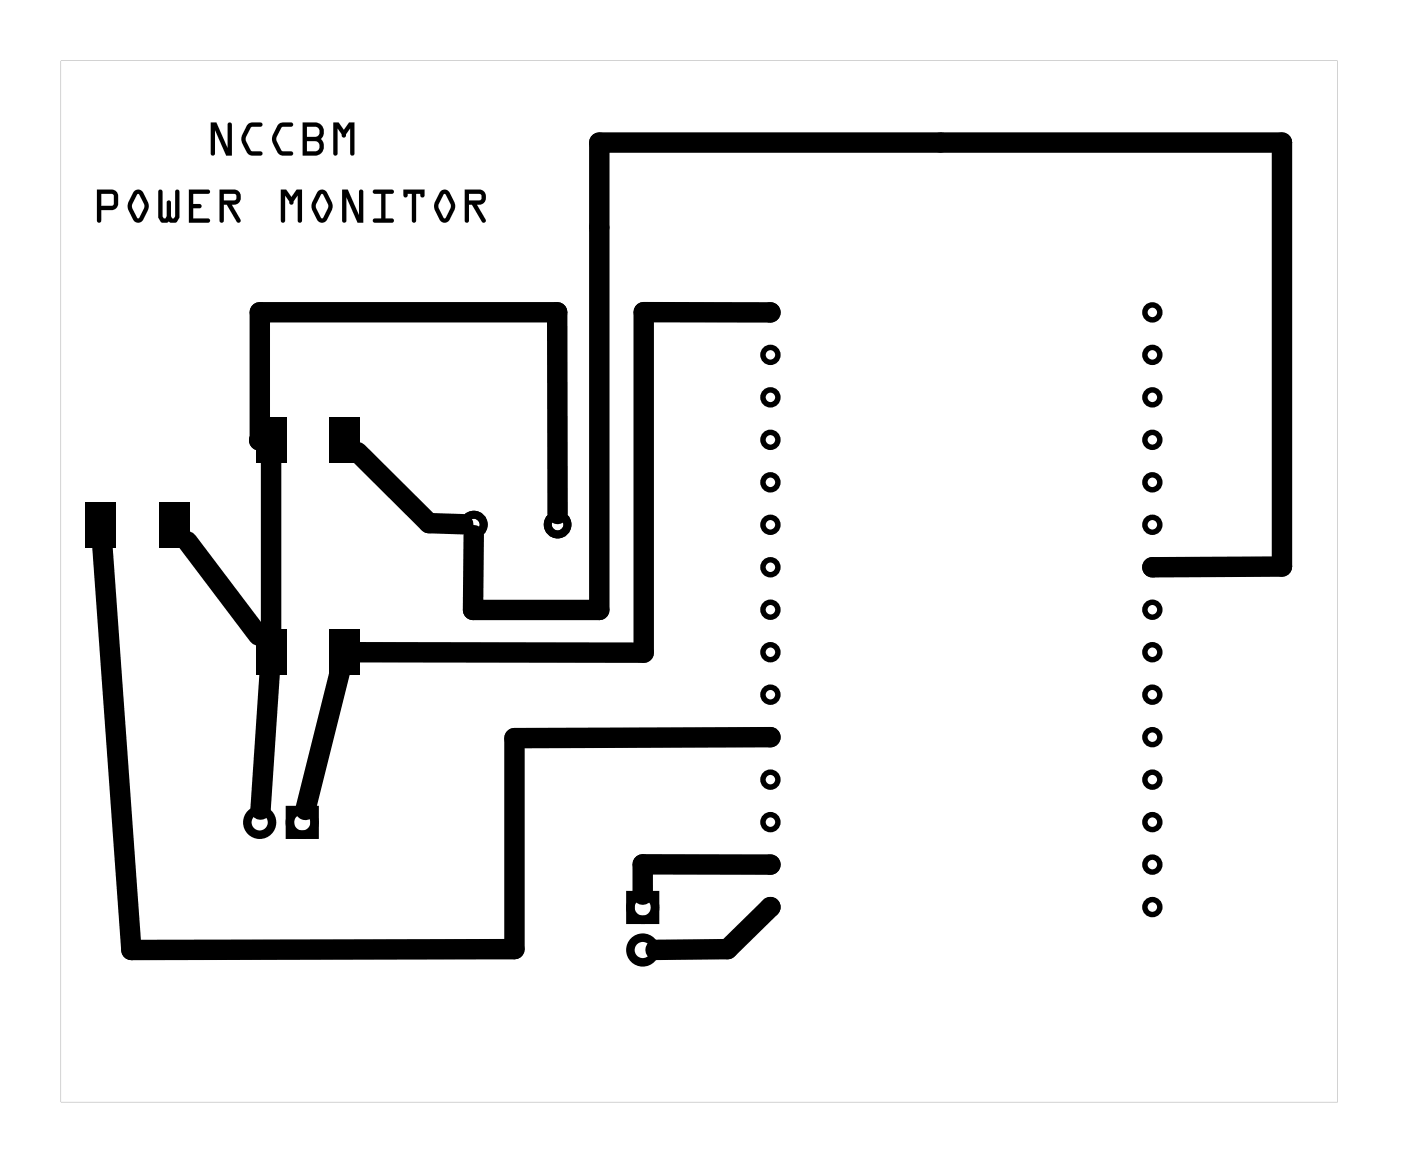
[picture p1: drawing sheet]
<svg xmlns="http://www.w3.org/2000/svg" width="84mm" height="69mm" viewBox="0 0 84 69" stroke-linecap="round" stroke-linejoin="round" font-family="sans-serif">
<g fill="#000">
<path d="M5.1 30h1.8v2.7h-1.8zM9.5 30h1.8v2.7h-1.8zM15.3 37.6h1.8v2.7h-1.8zM15.3 24.9h1.8v2.7h-1.8zM19.7 37.6h1.8v2.7h-1.8zM19.7 24.9h1.8v2.7h-1.8z"/>
<path d="M3.6 3.6h76.2v62.2h-76.2zM3.6 3.6v62.2h76.2v-62.2z"/>
<path d="M5.8 11.3h.9a.39 .39 0 0 1 .4 .4v.5a.39 .39 0 0 1-.4 .3h-.7v.7a.13 .13 0 0 1-.1 .1 .13 .13 0 0 1-.1-.1zM5.8 11.3v1.9a.13 .13 0 0 0 .1 .1 .13 .13 0 0 0 .1-.1v-.7h.7a.39 .39 0 0 0 .3-.3v-.5a.39 .39 0 0 0-.3-.4zM6 11.6v.7l.8-.1v-.6zM6 11.6h.8v.7h-.8zM8 11.4l.2-.1 .3 .2a1.17 1.17 0 0 1 0 1.7l-.3 .1-.2-.1-.4-.8a1.17 1.17 0 0 1 .3-.9zM8 11.4l-.4 .8a1.16 1.16 0 0 0 .3 .9 .33 .33 0 0 0 .6 0l.4-.7v-.2l-.4-.8-.3-.1zM8.2 11.6l-.3 .7 .3 .7 .4-.7-.3-.7zM8.2 11.6h.1l.3 .7-.4 .7-.3-.7zM9.5 11.4l.1-.1 .1 .1v1.5l.1 .1h.1v-.1v-.8a.13 .13 0 0 1 .2-.1 .13 .13 0 0 1 .1 .1v.8l.1 .1h.1l.1-.1v-1.5a.13 .13 0 0 1 .1-.1 .13 .13 0 0 1 .1 .1v1.6l-.2 .3h-.3l-.1-.1-.4 .1-.3-.3zM9.5 11.4l-.1 1.6 .3 .3 .4-.1 .1 .1h.3l.2-.3v-1.6a.13 .13 0 0 0-.1-.1 .13 .13 0 0 0-.1 .1v1.5l-.1 .1h-.1l-.1-.1v-.8a.13 .13 0 0 0-.1-.1 .13 .13 0 0 0-.2 .1v.8v.1h-.1l-.1-.1v-1.5l-.1-.1zM11.3 11.3h1.1a.13 .13 0 0 1 .1 .1 .13 .13 0 0 1-.1 .2h-.9v.6h.4a.13 .13 0 0 1 .1 .1 .13 .13 0 0 1-.1 .1h-.4v.6h.9a.13 .13 0 0 1 .1 .2 .13 .13 0 0 1-.1 .1h-1.1zM11.3 11.3v2h1.1a.13 .13 0 0 0 .1-.1 .13 .13 0 0 0-.1-.2h-.9v-.6h.4a.13 .13 0 0 0 .1-.1 .13 .13 0 0 0-.1-.1h-.4v-.6h.9a.13 .13 0 0 0 .1-.2 .13 .13 0 0 0-.1-.1zM13.1 11.3h.9a.46 .46 0 0 1 .4 .5 .46 .46 0 0 1-.6 .4l.5 .9a.13 .13 0 0 1 0 .2 .13 .13 0 0 1-.2-.1l-.6-1h-.1v1a.13 .13 0 0 1-.2 .1 .13 .13 0 0 1-.1-.1zM13.1 11.3v1.9a.13 .13 0 0 0 .1 .1 .13 .13 0 0 0 .2-.1v-1h.1l.6 1a.13 .13 0 0 0 .2 .1 .13 .13 0 0 0 0-.2l-.5-.9a.46 .46 0 0 0 .6-.4 .46 .46 0 0 0-.4-.5zM13.4 11.6v.4h.6l.1-.1-.1-.3zM13.4 11.6h.6l.1 .3-.1 .1h-.6zM16.8 11.3h.3l.3 .5 .3-.5h.3v1.9a.13 .13 0 0 1-.1 .1 .13 .13 0 0 1-.1-.1v-1.5l-.3 .3a.14 .14 0 0 1-.1 .2 .14 .14 0 0 1-.1-.2l-.3-.3v1.5a.13 .13 0 0 1-.1 .1 .13 .13 0 0 1-.1-.1zM16.8 11.3v1.9a.13 .13 0 0 0 .1 .1 .13 .13 0 0 0 .1-.1v-1.5l.3 .3a.14 .14 0 0 0 .1 .2 .14 .14 0 0 0 .1-.2l.3-.3v1.5a.13 .13 0 0 0 .1 .1 .13 .13 0 0 0 .1-.1v-1.9h-.3l-.3 .5-.3-.5zM19 11.4l.2-.1 .3 .2a1.17 1.17 0 0 1 0 1.7l-.3 .1-.2-.1-.4-.8a1.17 1.17 0 0 1 .3-.9zM19 11.4l-.4 .8a1.16 1.16 0 0 0 .3 .9 .33 .33 0 0 0 .6 0l.3-.7v-.2l-.3-.8-.3-.1zM19.2 11.6l-.4 .7 .4 .7 .4-.7-.3-.7zM19.2 11.6h.1l.3 .7-.4 .7-.4-.7zM20.4 11.3h.4l.6 1.5v-1.4a.13 .13 0 0 1 .2-.1 .13 .13 0 0 1 .1 .1v1.9h-.4l-.6-1.5v1.4a.13 .13 0 0 1-.2 .1 .13 .13 0 0 1-.1-.1zM20.4 11.3v1.9a.13 .13 0 0 0 .1 .1 .13 .13 0 0 0 .2-.1v-1.4l.6 1.5h.4v-1.9a.13 .13 0 0 0-.1-.1 .13 .13 0 0 0-.2 .1v1.4l-.6-1.5zM22.3 11.4l1.1-.1a.13 .13 0 0 1 .1 .1 .13 .13 0 0 1-.1 .2h-.4v1.4h.4a.13 .13 0 0 1 .1 .2 .13 .13 0 0 1-.1 .1h-1a.13 .13 0 0 1-.2-.1 .14 .14 0 0 1 .2-.2h.3v-1.4h-.4zM22.3 11.4v.2h.4v1.4h-.3a.14 .14 0 0 0-.2 .2 .13 .13 0 0 0 .2 .1h1a.13 .13 0 0 0 .1-.1 .13 .13 0 0 0-.1-.2h-.4v-1.4h.4a.13 .13 0 0 0 .1-.2 .13 .13 0 0 0-.1-.1zM24.1 11.3h1.2v.4a.13 .13 0 0 1-.1 .1 .13 .13 0 0 1-.1-.1v-.1h-.3v1.6a.13 .13 0 0 1-.1 .1 .13 .13 0 0 1-.1-.1v-1.6h-.3v.1a.13 .13 0 0 1-.1 .1 .13 .13 0 0 1-.1-.1zM24.1 11.3v.4a.13 .13 0 0 0 .1 .1 .13 .13 0 0 0 .1-.1v-.1h.3v1.6a.13 .13 0 0 0 .1 .1 .13 .13 0 0 0 .1-.1v-1.6h.3v.1a.13 .13 0 0 0 .1 .1 .13 .13 0 0 0 .1-.1v-.4zM26.3 11.4l.2-.1 .3 .2a1.17 1.17 0 0 1 0 1.7l-.3 .1-.2-.1-.4-.8a1.17 1.17 0 0 1 .3-.9zM26.3 11.4l-.4 .8a1.16 1.16 0 0 0 .3 .9 .33 .33 0 0 0 .6 0l.4-.7v-.2l-.4-.8-.3-.1zM26.5 11.6l-.3 .7 .3 .7 .4-.7-.3-.7zM26.5 11.6h.1l.3 .7-.4 .7-.3-.7zM27.7 11.3h.9a.46 .46 0 0 1 .4 .5 .46 .46 0 0 1-.5 .4l.5 .9a.13 .13 0 0 1-.1 .2 .13 .13 0 0 1-.1-.1l-.6-1h-.2v1a.13 .13 0 0 1-.1 .1 .13 .13 0 0 1-.2-.1zM27.7 11.3v1.9a.13 .13 0 0 0 .2 .1 .13 .13 0 0 0 .1-.1v-1h.2l.6 1a.13 .13 0 0 0 .1 .1 .13 .13 0 0 0 .1-.2l-.5-.9a.46 .46 0 0 0 .5-.4 .46 .46 0 0 0-.4-.5zM28 11.6v.4h.6l.1-.1v-.3zM28 11.6h.7v.3l-.1 .1h-.6z"/>
<path d="M5.8 11.3h.9a.39 .39 0 0 1 .4 .4v.5a.39 .39 0 0 1-.4 .3h-.7v.7a.13 .13 0 0 1-.1 .1 .13 .13 0 0 1-.1-.1zM6 11.6v.7l.8-.1v-.6zM8 11.4l.2-.1 .3 .2a1.17 1.17 0 0 1 0 1.7l-.3 .1-.3-.2a1.17 1.17 0 0 1 .1-1.7zM8.2 11.6l-.3 .7 .3 .7 .4-.7-.3-.7zM9.5 11.4l.1-.1 .1 .1v1.5l.1 .1h.1v-.1v-.8a.13 .13 0 0 1 .2-.1 .13 .13 0 0 1 .1 .1v.8l.1 .1h.1l.1-.1v-1.5a.13 .13 0 0 1 .1-.1 .13 .13 0 0 1 .1 .1v1.6l-.2 .3h-.3l-.1-.1-.4 .1-.3-.3zM11.3 11.3h1.1a.13 .13 0 0 1 .1 .1 .13 .13 0 0 1-.1 .2h-.9v.6h.4a.13 .13 0 0 1 .1 .1 .13 .13 0 0 1-.1 .1h-.4v.6h.9a.13 .13 0 0 1 .1 .2 .13 .13 0 0 1-.1 .1h-1.1zM13.1 11.3h.9a.46 .46 0 0 1 .4 .5 .46 .46 0 0 1-.6 .4l.5 .9a.13 .13 0 0 1 0 .2 .13 .13 0 0 1-.2-.1l-.6-1h-.1v1a.13 .13 0 0 1-.2 .1 .13 .13 0 0 1-.1-.1zM13.4 11.6v.4h.6l.1-.1-.1-.3zM16.8 11.3h.3l.3 .5 .3-.5h.3v1.9a.13 .13 0 0 1-.1 .1 .13 .13 0 0 1-.1-.1v-1.5l-.3 .3a.14 .14 0 0 1-.1 .2 .14 .14 0 0 1-.1-.2l-.3-.3v1.5a.13 .13 0 0 1-.1 .1 .13 .13 0 0 1-.1-.1zM19 11.4l.2-.1 .3 .2a1.17 1.17 0 0 1 0 1.7l-.3 .1-.3-.2a1.17 1.17 0 0 1 .1-1.7zM19.2 11.6l-.4 .7 .4 .7 .4-.7-.3-.7zM20.4 11.3h.4l.6 1.5v-1.4a.13 .13 0 0 1 .2-.1 .13 .13 0 0 1 .1 .1v1.9h-.4l-.6-1.5v1.4a.13 .13 0 0 1-.2 .1 .13 .13 0 0 1-.1-.1zM22.3 11.4l1.1-.1a.13 .13 0 0 1 .1 .1 .13 .13 0 0 1-.1 .2h-.4v1.4h.4a.13 .13 0 0 1 .1 .2 .13 .13 0 0 1-.1 .1h-1a.13 .13 0 0 1-.2-.1 .14 .14 0 0 1 .2-.2h.3v-1.4h-.4zM24.1 11.3h1.2v.4a.13 .13 0 0 1-.1 .1 .13 .13 0 0 1-.1-.1v-.1h-.3v1.6a.13 .13 0 0 1-.1 .1 .13 .13 0 0 1-.1-.1v-1.6h-.3v.1a.13 .13 0 0 1-.1 .1 .13 .13 0 0 1-.1-.1zM26.3 11.4l.2-.1 .3 .2a1.17 1.17 0 0 1 0 1.7l-.3 .1-.3-.2a1.17 1.17 0 0 1 .1-1.7zM26.5 11.6l-.3 .7 .3 .7 .4-.7-.3-.7zM27.7 11.3h.9a.46 .46 0 0 1 .4 .5 .46 .46 0 0 1-.5 .4l.5 .9a.13 .13 0 0 1-.1 .2 .13 .13 0 0 1-.1-.1l-.6-1h-.2v1a.13 .13 0 0 1-.1 .1 .13 .13 0 0 1-.2-.1zM28 11.6v.4h.6l.1-.1v-.3z"/>
<path d="M12.6 7.3h.3l.7 1.5v-1.4a.13 .13 0 0 1 .1-.1 .13 .13 0 0 1 .1 .1v1.9h-.3l-.7-1.5v1.4a.13 .13 0 0 1-.1 .1 .13 .13 0 0 1-.1-.1zM12.6 7.3v1.9a.13 .13 0 0 0 .1 .1 .13 .13 0 0 0 .1-.1v-1.4l.7 1.5h.3v-1.9a.13 .13 0 0 0-.1-.1 .13 .13 0 0 0-.1 .1v1.4l-.7-1.5zM14.8 7.4l.2-.1h.5a.13 .13 0 0 1 .2 .1 .14 .14 0 0 1-.2 .2h-.5l-.3 .7 .3 .7h.5a.14 .14 0 0 1 .2 .2 .13 .13 0 0 1-.2 .1l-.6-.1-.5-.8a1.14 1.14 0 0 1 .3-.9zM14.8 7.4l-.3 .6a1.16 1.16 0 0 0 .6 1.3h.4a.13 .13 0 0 0 .2-.1 .14 .14 0 0 0-.2-.2h-.5l-.3-.7 .3-.7h.5a.14 .14 0 0 0 .2-.2 .13 .13 0 0 0-.2-.1h-.5zM16.6 7.4l.2-.1h.6a.13 .13 0 0 1 .1 .1 .13 .13 0 0 1-.1 .2h-.6l-.3 .7 .3 .7h.6a.13 .13 0 0 1 .1 .2 .13 .13 0 0 1-.1 .1l-.7-.1-.5-.8a1.14 1.14 0 0 1 .3-.9zM16.6 7.4l-.3 .6a1.16 1.16 0 0 0 .6 1.3h.5a.13 .13 0 0 0 .1-.1 .13 .13 0 0 0-.1-.2h-.6l-.3-.7 .3-.7h.6a.13 .13 0 0 0 .1-.2 .13 .13 0 0 0-.1-.1h-.6zM18.1 7.3h.7a.58 .58 0 0 1 .5 .4 .58 .58 0 0 1-.2 .6 .58 .58 0 0 1 .2 .6 .58 .58 0 0 1-.5 .4h-.7zM18.1 7.3v2h.7a.57 .57 0 0 0 .5-.4 .57 .57 0 0 0-.2-.6 .58 .58 0 0 0 .2-.6 .58 .58 0 0 0-.5-.4zM18.3 8.4v.6h.5a.31 .31 0 0 0 .3-.3 .31 .31 0 0 0-.3-.3zM18.3 8.4h.5a.31 .31 0 0 1 .3 .3 .31 .31 0 0 1-.3 .3h-.5zM18.3 7.6v.6h.5a.3 .3 0 0 0 .3-.3 .3 .3 0 0 0-.3-.3zM18.3 7.6h.5a.31 .31 0 0 1 .3 .3 .31 .31 0 0 1-.3 .3h-.5zM19.9 7.3h.3l.3 .5 .3-.5h.4v1.9a.13 .13 0 0 1-.2 .1 .13 .13 0 0 1-.1-.1v-1.5l-.3 .3a.14 .14 0 0 1-.1 .2 .14 .14 0 0 1-.1-.2l-.3-.3v1.5a.13 .13 0 0 1-.1 .1 .13 .13 0 0 1-.1-.1zM19.9 7.3v1.9a.13 .13 0 0 0 .1 .1 .13 .13 0 0 0 .1-.1v-1.5l.3 .3a.14 .14 0 0 0 .1 .2 .14 .14 0 0 0 .1-.2l.3-.3v1.5a.13 .13 0 0 0 .1 .1 .13 .13 0 0 0 .2-.1v-1.9h-.4l-.3 .5-.3-.5z"/>
<path d="M12.6 7.3h.3l.7 1.5v-1.4a.13 .13 0 0 1 .1-.1 .13 .13 0 0 1 .1 .1v1.9h-.3l-.7-1.5v1.4a.13 .13 0 0 1-.1 .1 .13 .13 0 0 1-.1-.1zM14.8 7.4l.2-.1h.5a.13 .13 0 0 1 .2 .1 .14 .14 0 0 1-.2 .2h-.5l-.3 .7 .3 .7h.5a.14 .14 0 0 1 .2 .2 .13 .13 0 0 1-.2 .1h-.4a1.02 1.02 0 0 1-.7-1zM16.6 7.4l.2-.1h.6a.13 .13 0 0 1 .1 .1 .13 .13 0 0 1-.1 .2h-.6l-.3 .7 .3 .7h.6a.13 .13 0 0 1 .1 .2 .13 .13 0 0 1-.1 .1h-.5a1.02 1.02 0 0 1-.7-1zM18.1 7.3h.7a.57 .57 0 0 1 .5 .4 .57 .57 0 0 1-.2 .6 .57 .57 0 0 1 .2 .6 .57 .57 0 0 1-.5 .4h-.7zM18.3 8.4v.6h.5a.31 .31 0 0 0 .3-.3 .31 .31 0 0 0-.3-.3zM18.3 7.6v.6h.5a.31 .31 0 0 0 .3-.3 .31 .31 0 0 0-.3-.3zM19.9 7.3h.3l.3 .5 .3-.5h.4v1.9a.13 .13 0 0 1-.2 .1 .13 .13 0 0 1-.1-.1v-1.5l-.3 .3a.14 .14 0 0 1-.1 .2 .14 .14 0 0 1-.1-.2l-.3-.3v1.5a.13 .13 0 0 1-.1 .1 .13 .13 0 0 1-.1-.1z"/>
</g>
<g fill="none" stroke="#000" stroke-width=".51">
<path d="M17.3 48.4h1.5v1.4h-1.5zM37.6 53.4h1.5v1.5h-1.5z"/>
<circle cx="15.5" cy="49.1" r=".74"/>
<circle cx="18" cy="49.1" r=".74"/>
<circle cx="38.4" cy="56.7" r=".74"/>
<circle cx="38.4" cy="54.2" r=".74"/>
</g>
<g fill="none" stroke="#000" stroke-width=".48">
<circle cx="28.3" cy="31.3" r=".59"/>
<circle cx="33.3" cy="31.3" r=".59"/>
</g>
<g fill="none" stroke="#000" stroke-width=".32">
<circle cx="46" cy="18.7" r=".45"/>
<circle cx="68.8" cy="18.7" r=".45"/>
<circle cx="46" cy="31.3" r=".45"/>
<circle cx="46" cy="38.9" r=".45"/>
<circle cx="46" cy="33.9" r=".45"/>
<circle cx="46" cy="36.4" r=".45"/>
<circle cx="46" cy="28.8" r=".45"/>
<circle cx="46" cy="23.7" r=".45"/>
<circle cx="46" cy="21.2" r=".45"/>
<circle cx="46" cy="26.3" r=".45"/>
<circle cx="68.8" cy="38.9" r=".45"/>
<circle cx="68.8" cy="33.9" r=".45"/>
<circle cx="68.8" cy="36.4" r=".45"/>
<circle cx="68.8" cy="31.3" r=".45"/>
<circle cx="68.8" cy="28.8" r=".45"/>
<circle cx="68.8" cy="23.7" r=".45"/>
<circle cx="68.8" cy="21.2" r=".45"/>
<circle cx="68.8" cy="26.3" r=".45"/>
<circle cx="46" cy="49.1" r=".45"/>
<circle cx="46" cy="51.6" r=".45"/>
<circle cx="46" cy="41.5" r=".45"/>
<circle cx="46" cy="54.2" r=".45"/>
<circle cx="46" cy="46.5" r=".45"/>
<circle cx="46" cy="44" r=".45"/>
<circle cx="68.8" cy="49.1" r=".45"/>
<circle cx="68.8" cy="51.6" r=".45"/>
<circle cx="68.8" cy="46.5" r=".45"/>
<circle cx="68.8" cy="41.5" r=".45"/>
<circle cx="68.8" cy="54.2" r=".45"/>
<circle cx="68.8" cy="44" r=".45"/>
</g>
<path d="M46 18.7l-7.6-.1v20.4l-17.1-.1M6.1 32.5l1.7 24.2h22.9v-12.6l15.3-.1M11.2 32.3l4.2 5.6M16.2 27.5v10.2M16.2 26.2l-.7 .1v-7.7h17.8v12.1M21.3 27l4.3 4.2 2 .1M28.3 32l-.1 4.4h7.6v-27.9h40.7v25.3l-7.7 .1M16.1 40.2l-.6 8.1M20.3 40.2l-2.1 8.2M46 54.2l-2.6 2.5h-4.3M46 51.6h-7.6v1.8" fill="none" stroke="#000" stroke-width="1.2"/>
</svg>
